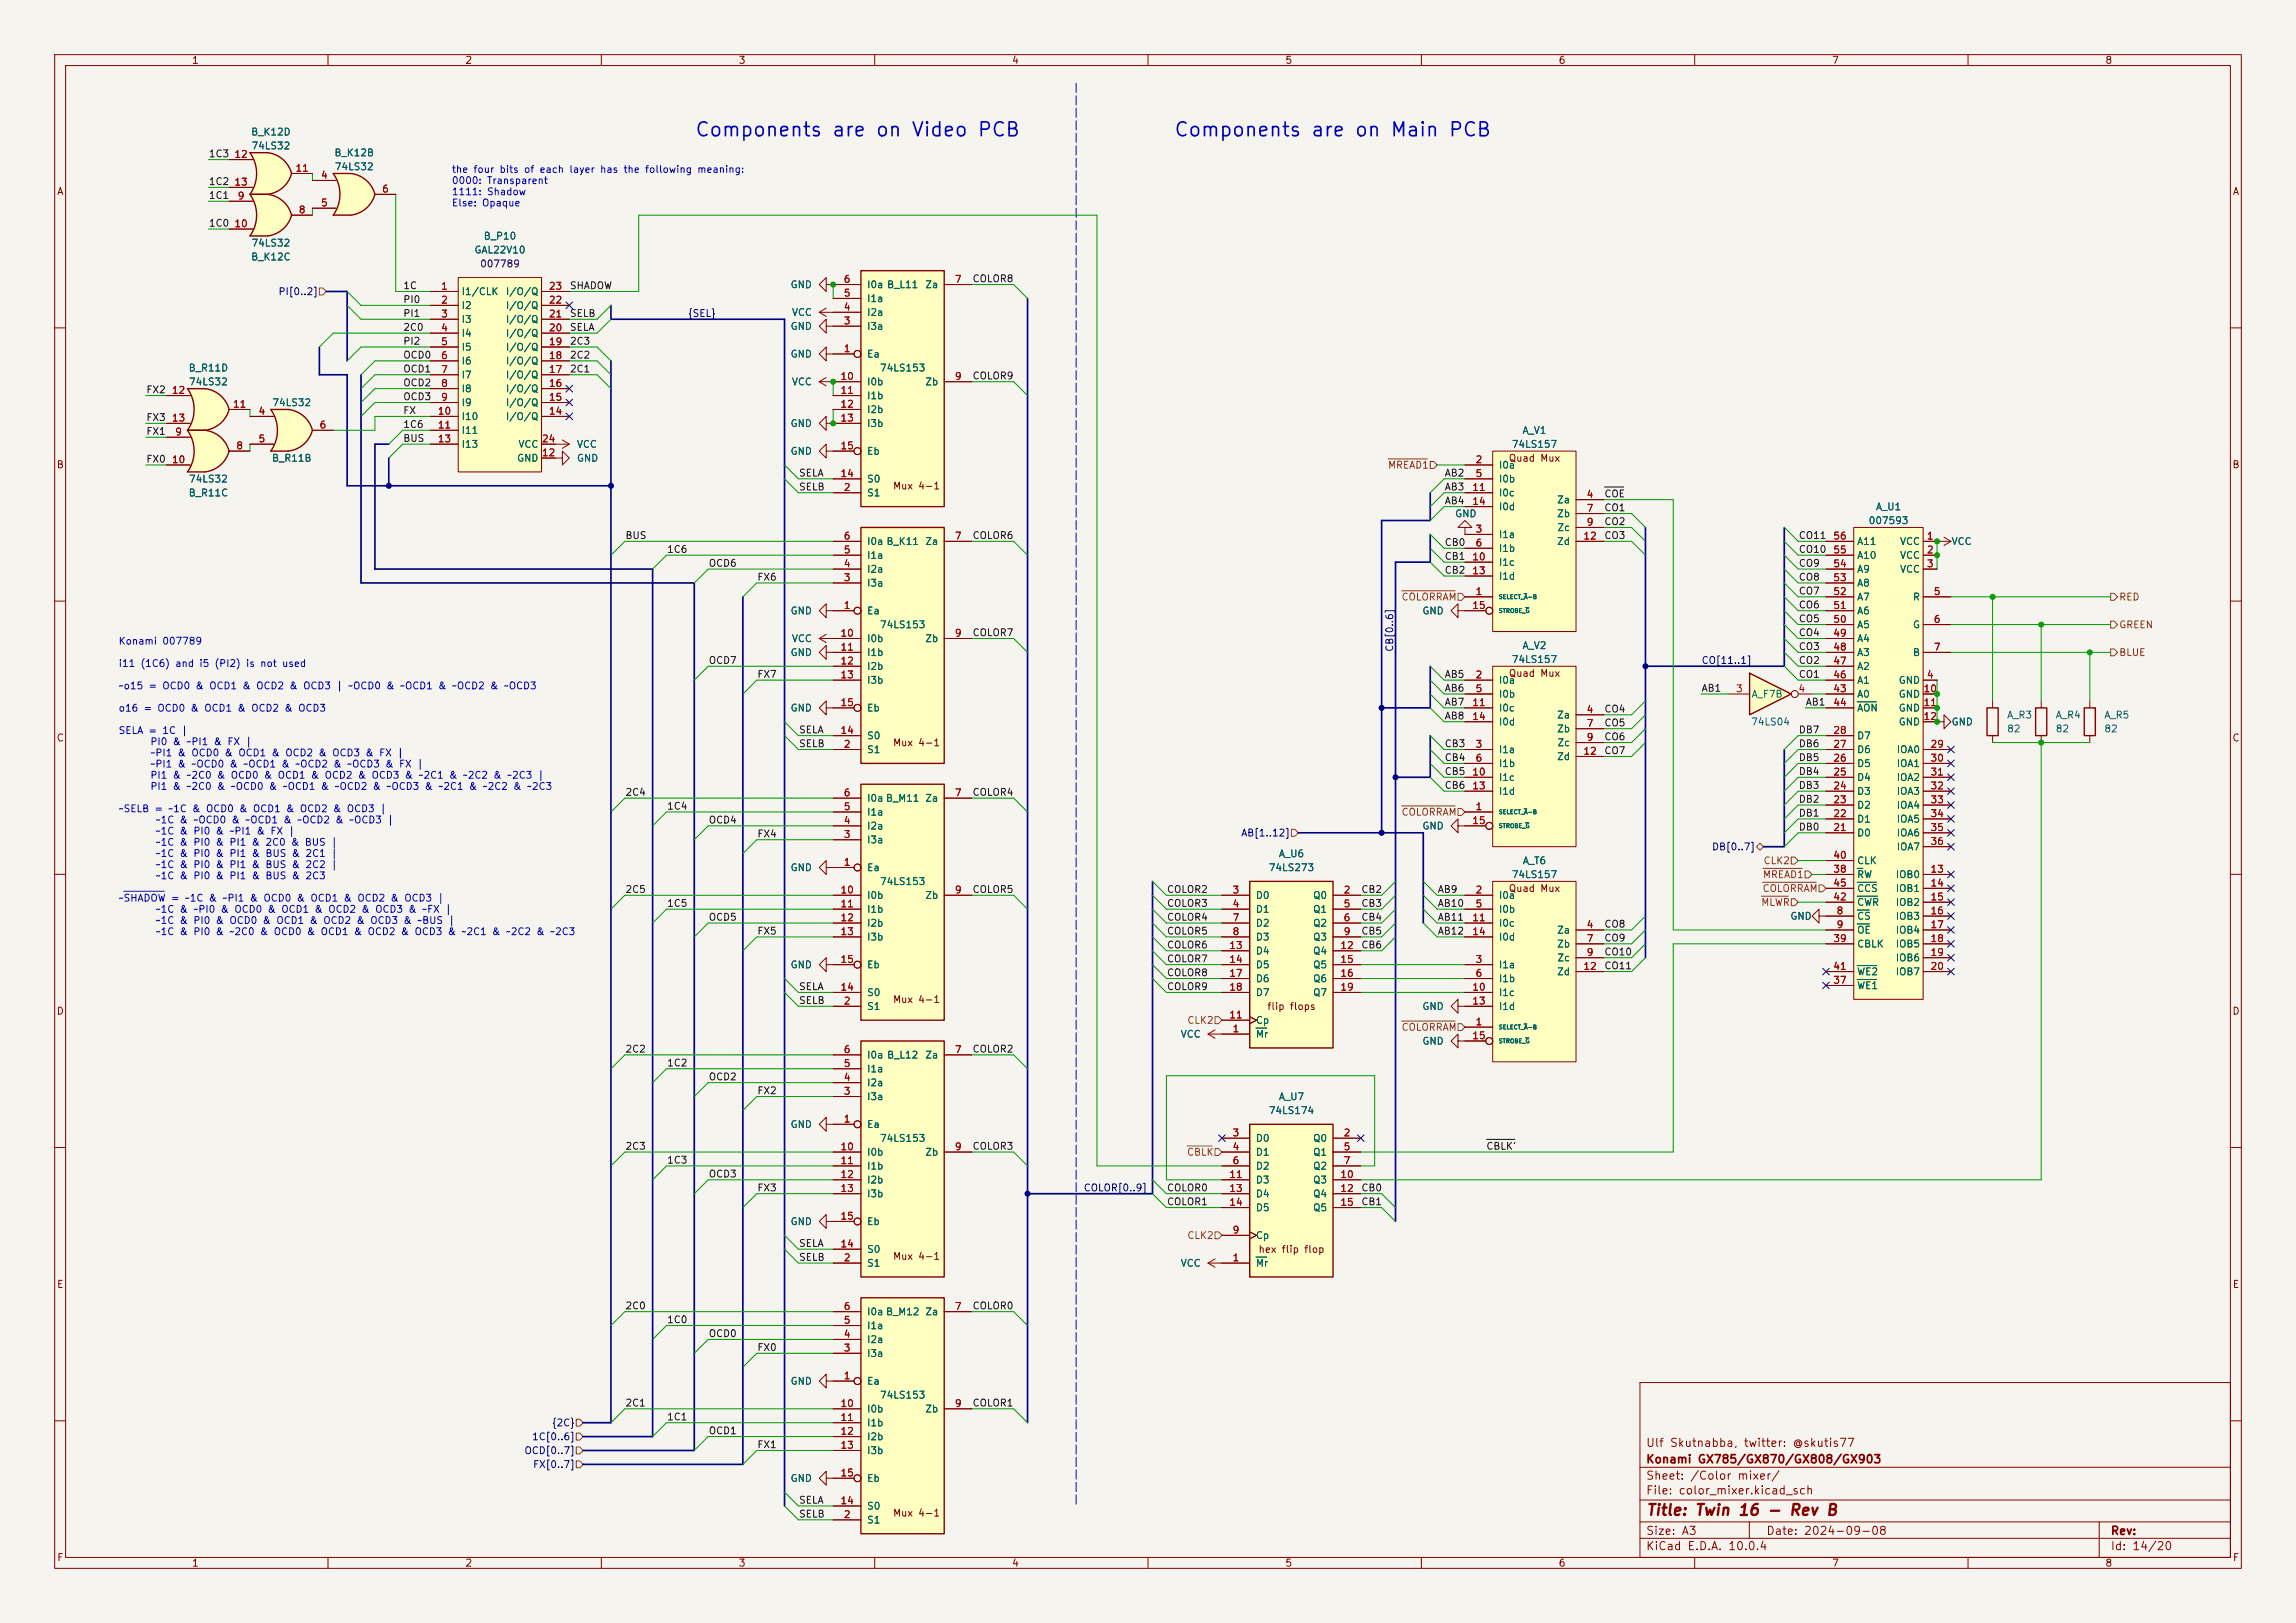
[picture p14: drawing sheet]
<svg xmlns="http://www.w3.org/2000/svg" width="420mm" height="297mm" viewBox="0 0 420 297" stroke-linecap="round" stroke-linejoin="round" font-family="sans-serif">
<defs><g id="words">
<g font-size="2.5" fill="#0000c2">
<text x="127" y="25.6">Components are on Video PCB</text>
<text x="214.6" y="25.6">Components are on Main PCB</text>
</g>
<text font-size="2" fill="#840000" x="301" y="277.8">Title: Twin 16 - Rev B</text>
<g font-size="1.5" fill="#840000">
<text x="301" y="268.1">Konami GX785/GX870/GX808/GX903</text>
<text x="301" y="265.1">Ulf Skutnabba, twitter: @skutis77</text>
<text x="301" y="273.8">File: color_mixer.kicad_sch</text>
<text x="301" y="271.1">Sheet: /Color mixer/</text>
<text x="301" y="281.2">Size: A3</text>
<text x="323" y="281.2">Date: 2024-09-08</text>
<text x="386" y="281.2">Rev:</text>
<text x="301" y="284">KiCad E.D.A. 10.0.4</text>
<text x="386" y="284">Id: 14/20</text>
</g>
<g font-size="1.3" fill="#840000">
<text x="35" y="12">1</text>
<text x="85" y="12">2</text>
<text x="135" y="12">3</text>
<text x="185" y="12">4</text>
<text x="235" y="12">5</text>
<text x="285" y="12">6</text>
<text x="335" y="12">7</text>
<text x="385" y="12">8</text>
<text x="10.3" y="36">A</text>
<text x="408.3" y="36">A</text>
<text x="10.3" y="86">B</text>
<text x="163.2" y="89.9">Mux 4-1</text>
<text x="275.9" y="84.8">Quad Mux</text>
<text x="408.2" y="86">B</text>
<text x="275.9" y="124.2">Quad Mux</text>
<text x="10.3" y="136">C</text>
<text x="163.2" y="136.9">Mux 4-1</text>
<text x="408.2" y="136">C</text>
<text x="275.9" y="163.5">Quad Mux</text>
<text x="10.3" y="186">D</text>
<text x="163.2" y="183.9">Mux 4-1</text>
<text x="231.7" y="185.1">flip flops</text>
<text x="408.2" y="186">D</text>
<text x="163.2" y="230.8">Mux 4-1</text>
<text x="230.1" y="229.6">hex flip flop</text>
<text x="10.3" y="236">E</text>
<text x="408.3" y="236">E</text>
<text x="163.2" y="277.8">Mux 4-1</text>
<text x="10.3" y="286">F</text>
<text x="35" y="287">1</text>
<text x="85" y="287">2</text>
<text x="135" y="287">3</text>
<text x="185" y="287">4</text>
<text x="235" y="287">5</text>
<text x="285" y="287">6</text>
<text x="335" y="287">7</text>
<text x="385" y="287">8</text>
<text x="408.3" y="286">F</text>
</g>
<g font-size="1.3" fill="#0f0f0f">
<text x="38.1" y="29.1">1C3</text>
<text x="38.1" y="34.2">1C2</text>
<text x="38.1" y="41.8">1C0</text>
<text x="38.1" y="36.7">1C1</text>
<text x="73.7" y="53.2">1C</text>
<text x="104.1" y="53.2">SHADOW</text>
<text x="177.8" y="51.9">COLOR8</text>
<text x="73.7" y="58.3">PI1</text>
<text x="73.7" y="55.8">PI0</text>
<text x="104.1" y="58.3">SELB</text>
<text x="73.7" y="60.8">2C0</text>
<text x="73.7" y="63.4">PI2</text>
<text x="73.7" y="65.9">OCD0</text>
<text x="104.1" y="65.9">2C2</text>
<text x="104.1" y="60.8">SELA</text>
<text x="104.1" y="63.4">2C3</text>
<text x="73.7" y="68.5">OCD1</text>
<text x="73.7" y="71">OCD2</text>
<text x="104.1" y="68.5">2C1</text>
<text x="177.8" y="69.7">COLOR9</text>
<text x="26.7" y="77.3">FX3</text>
<text x="26.7" y="72.3">FX2</text>
<text x="73.7" y="73.5">OCD3</text>
<text x="73.7" y="76.1">FX</text>
<text x="26.7" y="79.9">FX1</text>
<text x="73.7" y="78.6">1C6</text>
<text x="73.7" y="81.2">BUS</text>
<text x="26.7" y="85">FX0</text>
<text x="146" y="87.5">SELA</text>
<text x="264.2" y="87.5">AB2</text>
<text x="146" y="90">SELB</text>
<text x="264.2" y="92.6">AB4</text>
<text x="264.2" y="90">AB3</text>
<text x="293.4" y="91.3">COE</text>
<text x="293.4" y="93.9">CO1</text>
<text x="114.3" y="98.9">BUS</text>
<text x="121.9" y="101.5">1C6</text>
<text x="177.8" y="98.9">COLOR6</text>
<text x="264.2" y="100.2">CB0</text>
<text x="293.4" y="98.9">CO3</text>
<text x="293.4" y="96.4">CO2</text>
<text x="328.9" y="101.5">CO10</text>
<text x="328.9" y="98.9">CO11</text>
<text x="129.5" y="104">OCD6</text>
<text x="138.4" y="106.6">FX6</text>
<text x="264.2" y="102.7">CB1</text>
<text x="264.2" y="105.3">CB2</text>
<text x="328.9" y="106.6">CO8</text>
<text x="328.9" y="104">CO9</text>
<text x="328.9" y="109.1">CO7</text>
<text x="328.9" y="111.6">CO6</text>
<text x="177.8" y="116.7">COLOR7</text>
<text x="328.9" y="119.3">CO3</text>
<text x="328.9" y="114.2">CO5</text>
<text x="328.9" y="116.7">CO4</text>
<text x="129.5" y="121.8">OCD7</text>
<text x="138.4" y="124.3">FX7</text>
<text x="264.2" y="124.3">AB5</text>
<text x="328.9" y="124.3">CO1</text>
<text x="328.9" y="121.8">CO2</text>
<text x="264.2" y="129.4">AB7</text>
<text x="264.2" y="132">AB8</text>
<text x="264.2" y="126.9">AB6</text>
<text x="293.4" y="130.7">CO4</text>
<text x="311.1" y="126.9">AB1</text>
<text x="330.2" y="129.4">AB1</text>
<text x="146" y="134.5">SELA</text>
<text x="146" y="137">SELB</text>
<text x="264.2" y="137">CB3</text>
<text x="293.4" y="133.2">CO5</text>
<text x="293.4" y="135.8">CO6</text>
<text x="328.9" y="134.5">DB7</text>
<text x="328.9" y="137">DB6</text>
<text x="264.2" y="142.1">CB5</text>
<text x="264.2" y="139.6">CB4</text>
<text x="293.4" y="138.3">CO7</text>
<text x="328.9" y="139.6">DB5</text>
<text x="328.9" y="142.1">DB4</text>
<text x="114.3" y="145.9">2C4</text>
<text x="121.9" y="148.5">1C4</text>
<text x="177.8" y="145.9">COLOR4</text>
<text x="264.2" y="144.7">CB6</text>
<text x="328.9" y="149.7">DB1</text>
<text x="328.9" y="147.2">DB2</text>
<text x="328.9" y="144.7">DB3</text>
<text x="129.5" y="151">OCD4</text>
<text x="138.4" y="153.5">FX4</text>
<text x="328.9" y="152.3">DB0</text>
<text x="114.3" y="163.7">2C5</text>
<text x="121.9" y="166.2">1C5</text>
<text x="177.8" y="163.7">COLOR5</text>
<text x="213.4" y="166.2">COLOR3</text>
<text x="213.4" y="163.7">COLOR2</text>
<text x="248.9" y="163.7">CB2</text>
<text x="248.9" y="166.2">CB3</text>
<text x="262.9" y="166.2">AB10</text>
<text x="262.9" y="163.7">AB9</text>
<text x="129.5" y="168.8">OCD5</text>
<text x="138.4" y="171.3">FX5</text>
<text x="213.4" y="171.3">COLOR5</text>
<text x="213.4" y="168.8">COLOR4</text>
<text x="213.4" y="173.9">COLOR6</text>
<text x="248.9" y="168.8">CB4</text>
<text x="248.9" y="171.3">CB5</text>
<text x="248.9" y="173.9">CB6</text>
<text x="262.9" y="171.3">AB12</text>
<text x="262.9" y="168.8">AB11</text>
<text x="293.4" y="170.1">CO8</text>
<text x="293.4" y="172.6">CO9</text>
<text x="213.4" y="178.9">COLOR8</text>
<text x="213.4" y="176.4">COLOR7</text>
<text x="293.4" y="175.1">CO10</text>
<text x="293.4" y="177.7">CO11</text>
<text x="146" y="184">SELB</text>
<text x="146" y="181.5">SELA</text>
<text x="213.4" y="181.5">COLOR9</text>
<text x="114.3" y="192.9">2C2</text>
<text x="121.9" y="195.5">1C2</text>
<text x="129.5" y="198">OCD2</text>
<text x="177.8" y="192.9">COLOR2</text>
<text x="138.4" y="200.5">FX2</text>
<text x="114.3" y="210.7">2C3</text>
<text x="121.9" y="213.2">1C3</text>
<text x="129.5" y="215.8">OCD3</text>
<text x="177.8" y="210.7">COLOR3</text>
<text x="271.8" y="210.7">CBLK'</text>
<text x="138.4" y="218.3">FX3</text>
<text x="213.4" y="218.3">COLOR0</text>
<text x="213.4" y="220.9">COLOR1</text>
<text x="248.9" y="220.9">CB1</text>
<text x="248.9" y="218.3">CB0</text>
<text x="146" y="228.5">SELA</text>
<text x="146" y="231">SELB</text>
<text x="114.3" y="239.9">2C0</text>
<text x="177.8" y="239.9">COLOR0</text>
<text x="121.9" y="242.4">1C0</text>
<text x="129.5" y="245">OCD0</text>
<text x="138.4" y="247.5">FX0</text>
<text x="114.3" y="257.7">2C1</text>
<text x="177.8" y="257.7">COLOR1</text>
<text x="121.9" y="260.2">1C1</text>
<text x="129.5" y="262.8">OCD1</text>
<text x="138.4" y="265.3">FX1</text>
<text x="146" y="275.5">SELA</text>
<text x="146" y="278">SELB</text>
</g>
<g font-size="1.3" fill="#a90000">
<text x="42.8" y="29.2">12</text>
<text x="42.8" y="34.3">13</text>
<text x="53.9" y="31.7">11</text>
<text x="58.6" y="33">4</text>
<text x="69.8" y="35.5">6</text>
<text x="42.8" y="41.9">10</text>
<text x="43.4" y="36.8">9</text>
<text x="54.5" y="39.3">8</text>
<text x="58.6" y="38.1">5</text>
<text x="80.6" y="53.3">1</text>
<text x="100.3" y="53.3">23</text>
<text x="154.2" y="52">6</text>
<text x="174.6" y="52">7</text>
<text x="80.6" y="55.9">2</text>
<text x="80.6" y="58.4">3</text>
<text x="100.3" y="58.4">21</text>
<text x="100.3" y="55.9">22</text>
<text x="154.2" y="59.7">3</text>
<text x="154.2" y="57.1">4</text>
<text x="154.2" y="54.6">5</text>
<text x="80.6" y="60.9">4</text>
<text x="80.6" y="63.5">5</text>
<text x="100.3" y="63.5">19</text>
<text x="100.3" y="60.9">20</text>
<text x="154.2" y="64.7">1</text>
<text x="80.6" y="66">6</text>
<text x="80.6" y="68.6">7</text>
<text x="80.6" y="71.1">8</text>
<text x="100.3" y="71.1">16</text>
<text x="100.3" y="68.6">17</text>
<text x="100.3" y="66">18</text>
<text x="153.6" y="69.8">10</text>
<text x="174.6" y="69.8">9</text>
<text x="31.3" y="72.4">12</text>
<text x="31.3" y="77.4">13</text>
<text x="42.5" y="74.9">11</text>
<text x="47.2" y="76.2">4</text>
<text x="80" y="76.2">10</text>
<text x="80.6" y="73.6">9</text>
<text x="100.3" y="76.2">14</text>
<text x="100.3" y="73.6">15</text>
<text x="153.6" y="72.4">11</text>
<text x="153.6" y="74.9">12</text>
<text x="153.6" y="77.4">13</text>
<text x="31.9" y="80">9</text>
<text x="43.1" y="82.5">8</text>
<text x="47.2" y="81.3">5</text>
<text x="58.3" y="78.7">6</text>
<text x="80" y="78.7">11</text>
<text x="80" y="81.3">13</text>
<text x="99" y="83.8">12</text>
<text x="99" y="81.3">24</text>
<text x="153.6" y="82.5">15</text>
<text x="31.3" y="85.1">10</text>
<text x="153.6" y="87.6">14</text>
<text x="269.8" y="85.1">2</text>
<text x="269.8" y="87.6">5</text>
<text x="154.2" y="90.1">2</text>
<text x="269.2" y="90.1">11</text>
<text x="269.2" y="92.7">14</text>
<text x="290.1" y="91.4">4</text>
<text x="290.1" y="94">7</text>
<text x="154.2" y="101.6">5</text>
<text x="154.2" y="99">6</text>
<text x="174.6" y="99">7</text>
<text x="269.8" y="97.8">3</text>
<text x="269.8" y="100.3">6</text>
<text x="289.5" y="99">12</text>
<text x="290.1" y="96.5">9</text>
<text x="335.2" y="101.6">55</text>
<text x="335.2" y="99">56</text>
<text x="352.4" y="99">1</text>
<text x="352.4" y="101.6">2</text>
<text x="154.2" y="106.7">3</text>
<text x="154.2" y="104.1">4</text>
<text x="269.2" y="102.8">10</text>
<text x="269.2" y="105.4">13</text>
<text x="335.2" y="106.7">53</text>
<text x="335.2" y="104.1">54</text>
<text x="352.4" y="104.1">3</text>
<text x="154.2" y="111.7">1</text>
<text x="269.2" y="111.7">15</text>
<text x="269.8" y="109.2">1</text>
<text x="335.2" y="111.7">51</text>
<text x="335.2" y="109.2">52</text>
<text x="353.6" y="109.2">5</text>
<text x="153.6" y="116.8">10</text>
<text x="153.6" y="119.4">11</text>
<text x="174.6" y="116.8">9</text>
<text x="335.2" y="119.4">48</text>
<text x="335.2" y="116.8">49</text>
<text x="335.2" y="114.3">50</text>
<text x="353.6" y="114.3">6</text>
<text x="353.6" y="119.4">7</text>
<text x="153.6" y="121.9">12</text>
<text x="153.6" y="124.4">13</text>
<text x="269.8" y="124.4">2</text>
<text x="335.2" y="124.4">46</text>
<text x="335.2" y="121.9">47</text>
<text x="352.4" y="124.4">4</text>
<text x="153.6" y="129.5">15</text>
<text x="269.2" y="129.5">11</text>
<text x="269.8" y="127">5</text>
<text x="290.1" y="130.8">4</text>
<text x="317.4" y="127">3</text>
<text x="328.9" y="127">4</text>
<text x="335.2" y="127">43</text>
<text x="335.2" y="129.5">44</text>
<text x="351.7" y="127">10</text>
<text x="351.7" y="129.5">11</text>
<text x="153.6" y="134.6">14</text>
<text x="154.2" y="137.1">2</text>
<text x="269.2" y="132.1">14</text>
<text x="269.8" y="137.1">3</text>
<text x="290.1" y="133.3">7</text>
<text x="290.1" y="135.9">9</text>
<text x="335.2" y="137.1">27</text>
<text x="335.2" y="134.6">28</text>
<text x="351.7" y="132.1">12</text>
<text x="353" y="137.1">29</text>
<text x="269.2" y="142.2">10</text>
<text x="269.8" y="139.7">6</text>
<text x="289.5" y="138.4">12</text>
<text x="335.2" y="142.2">25</text>
<text x="335.2" y="139.7">26</text>
<text x="353" y="139.7">30</text>
<text x="353" y="142.2">31</text>
<text x="154.2" y="148.6">5</text>
<text x="154.2" y="146">6</text>
<text x="174.6" y="146">7</text>
<text x="269.2" y="144.8">13</text>
<text x="269.8" y="148.6">1</text>
<text x="335.2" y="149.8">22</text>
<text x="335.2" y="147.3">23</text>
<text x="335.2" y="144.8">24</text>
<text x="353" y="144.8">32</text>
<text x="353" y="147.3">33</text>
<text x="353" y="149.8">34</text>
<text x="154.2" y="153.6">3</text>
<text x="154.2" y="151.1">4</text>
<text x="269.2" y="151.1">15</text>
<text x="335.2" y="152.4">21</text>
<text x="353" y="152.4">35</text>
<text x="353" y="154.9">36</text>
<text x="154.2" y="158.7">1</text>
<text x="335.2" y="160">38</text>
<text x="335.2" y="157.5">40</text>
<text x="353" y="160">13</text>
<text x="153.6" y="163.8">10</text>
<text x="153.6" y="166.3">11</text>
<text x="174.6" y="163.8">9</text>
<text x="225.4" y="163.8">3</text>
<text x="225.4" y="166.3">4</text>
<text x="245.7" y="163.8">2</text>
<text x="245.7" y="166.3">5</text>
<text x="269.8" y="163.8">2</text>
<text x="269.8" y="166.3">5</text>
<text x="335.2" y="165.1">42</text>
<text x="335.2" y="162.5">45</text>
<text x="335.8" y="167.6">8</text>
<text x="353" y="162.5">14</text>
<text x="353" y="165.1">15</text>
<text x="353" y="167.6">16</text>
<text x="153.6" y="168.9">12</text>
<text x="153.6" y="171.4">13</text>
<text x="224.7" y="174">13</text>
<text x="225.4" y="168.9">7</text>
<text x="225.4" y="171.4">8</text>
<text x="245.1" y="174">12</text>
<text x="245.7" y="168.9">6</text>
<text x="245.7" y="171.4">9</text>
<text x="269.2" y="168.9">11</text>
<text x="269.2" y="171.4">14</text>
<text x="290.1" y="170.2">4</text>
<text x="290.1" y="172.7">7</text>
<text x="335.2" y="172.7">39</text>
<text x="335.8" y="170.2">9</text>
<text x="353" y="170.2">17</text>
<text x="353" y="172.7">18</text>
<text x="153.6" y="176.5">15</text>
<text x="224.7" y="176.5">14</text>
<text x="224.7" y="179">17</text>
<text x="245.1" y="176.5">15</text>
<text x="245.1" y="179">16</text>
<text x="269.8" y="176.5">3</text>
<text x="269.8" y="179">6</text>
<text x="289.5" y="177.8">12</text>
<text x="290.1" y="175.2">9</text>
<text x="335.2" y="177.8">41</text>
<text x="353" y="175.2">19</text>
<text x="353" y="177.8">20</text>
<text x="153.6" y="181.6">14</text>
<text x="154.2" y="184.1">2</text>
<text x="224.7" y="181.6">18</text>
<text x="245.1" y="181.6">19</text>
<text x="269.2" y="181.6">10</text>
<text x="269.2" y="184.1">13</text>
<text x="335.2" y="180.3">37</text>
<text x="224.7" y="186.7">11</text>
<text x="225.4" y="189.2">1</text>
<text x="269.2" y="190.5">15</text>
<text x="269.8" y="187.9">1</text>
<text x="154.2" y="195.6">5</text>
<text x="154.2" y="193">6</text>
<text x="174.6" y="193">7</text>
<text x="154.2" y="200.6">3</text>
<text x="154.2" y="198.1">4</text>
<text x="154.2" y="205.7">1</text>
<text x="225.4" y="208.3">3</text>
<text x="245.7" y="208.3">2</text>
<text x="153.6" y="210.8">10</text>
<text x="153.6" y="213.3">11</text>
<text x="153.6" y="215.9">12</text>
<text x="174.6" y="210.8">9</text>
<text x="224.7" y="215.9">11</text>
<text x="225.4" y="210.8">4</text>
<text x="225.4" y="213.3">6</text>
<text x="245.1" y="215.9">10</text>
<text x="245.7" y="210.8">5</text>
<text x="245.7" y="213.3">7</text>
<text x="153.6" y="218.4">13</text>
<text x="224.7" y="218.4">13</text>
<text x="224.7" y="221">14</text>
<text x="245.1" y="218.4">12</text>
<text x="245.1" y="221">15</text>
<text x="153.6" y="223.5">15</text>
<text x="225.4" y="226">9</text>
<text x="153.6" y="228.6">14</text>
<text x="154.2" y="231.1">2</text>
<text x="225.4" y="231.1">1</text>
<text x="154.2" y="245.1">4</text>
<text x="154.2" y="242.5">5</text>
<text x="154.2" y="240">6</text>
<text x="174.6" y="240">7</text>
<text x="154.2" y="247.6">3</text>
<text x="153.6" y="257.8">10</text>
<text x="154.2" y="252.7">1</text>
<text x="174.6" y="257.8">9</text>
<text x="153.6" y="260.3">11</text>
<text x="153.6" y="262.9">12</text>
<text x="153.6" y="265.4">13</text>
<text x="153.6" y="275.6">14</text>
<text x="153.6" y="270.5">15</text>
<text x="154.2" y="278.1">2</text>
</g>
<g font-size="1.3" fill="#006464">
<text x="45.8" y="25.1">B_K12D</text>
<text x="45.9" y="27.6">74LS32</text>
<text x="61.1" y="28.9">B_K12B</text>
<text x="61.1" y="31.5">74LS32</text>
<text x="45.8" y="48">B_K12C</text>
<text x="45.9" y="45.4">74LS32</text>
<text x="86.7" y="46.7">GAL22V10</text>
<text x="88.4" y="44.2">B_P10</text>
<text x="144.5" y="53">GND</text>
<text x="158.5" y="53">I0a B_L11</text>
<text x="169.1" y="53">Za</text>
<text x="84.3" y="54.3">I1/CLK</text>
<text x="84.3" y="56.9">I2</text>
<text x="84.3" y="59.4">I3</text>
<text x="92.4" y="59.4">I/O/Q</text>
<text x="92.4" y="56.9">I/O/Q</text>
<text x="92.4" y="54.3">I/O/Q</text>
<text x="144.7" y="58.1">VCC</text>
<text x="158.5" y="58.1">I2a</text>
<text x="158.5" y="55.6">I1a</text>
<text x="84.3" y="61.9">I4</text>
<text x="84.3" y="64.5">I5</text>
<text x="92.4" y="64.5">I/O/Q</text>
<text x="92.4" y="61.9">I/O/Q</text>
<text x="144.5" y="65.7">GND</text>
<text x="144.5" y="60.7">GND</text>
<text x="158.5" y="65.7">Ea</text>
<text x="158.5" y="60.7">I3a</text>
<text x="34.4" y="68.3">B_R11D</text>
<text x="34.5" y="70.8">74LS32</text>
<text x="84.3" y="67">I6</text>
<text x="84.3" y="69.6">I7</text>
<text x="92.4" y="69.6">I/O/Q</text>
<text x="92.4" y="67">I/O/Q</text>
<text x="144.7" y="70.8">VCC</text>
<text x="158.5" y="70.8">I0b</text>
<text x="160.9" y="68.3">74LS153</text>
<text x="169.1" y="70.8">Zb</text>
<text x="49.7" y="74.6">74LS32</text>
<text x="84.3" y="72.1">I8</text>
<text x="84.3" y="74.6">I9</text>
<text x="84.3" y="77.2">I10</text>
<text x="92.4" y="77.2">I/O/Q</text>
<text x="92.4" y="74.6">I/O/Q</text>
<text x="92.4" y="72.1">I/O/Q</text>
<text x="158.5" y="73.4">I1b</text>
<text x="158.5" y="75.9">I2b</text>
<text x="84.3" y="79.7">I11</text>
<text x="84.3" y="82.3">I13</text>
<text x="94.7" y="82.3">VCC</text>
<text x="105.4" y="82.3">VCC</text>
<text x="144.5" y="83.5">GND</text>
<text x="144.5" y="78.4">GND</text>
<text x="158.5" y="78.4">I3b</text>
<text x="158.5" y="83.5">Eb</text>
<text x="276.4" y="82.3">74LS157</text>
<text x="278.4" y="79.7">A_V1</text>
<text x="34.5" y="88.6">74LS32</text>
<text x="49.6" y="84.8">B_R11B</text>
<text x="94.5" y="84.8">GND</text>
<text x="105.4" y="84.8">GND</text>
<text x="158.5" y="88.6">S0</text>
<text x="274.1" y="86.1">I0a</text>
<text x="274.1" y="88.6">I0b</text>
<text x="34.4" y="91.1">B_R11C</text>
<text x="158.5" y="91.1">S1</text>
<text x="266.1" y="95">GND</text>
<text x="274.1" y="91.1">I0c</text>
<text x="274.1" y="93.7">I0d</text>
<text x="284.7" y="92.4">Za</text>
<text x="284.7" y="95">Zb</text>
<text x="343" y="93.7">A_U1</text>
<text x="158.5" y="100">I0a B_K11</text>
<text x="169.1" y="100">Za</text>
<text x="274.1" y="98.8">I1a</text>
<text x="274.1" y="101.3">I1b</text>
<text x="284.7" y="100">Zd</text>
<text x="284.8" y="97.5">Zc</text>
<text x="339.6" y="100">A11</text>
<text x="341.7" y="96.2">007593</text>
<text x="347.5" y="100">VCC</text>
<text x="356.9" y="100">VCC</text>
<text x="158.5" y="107.7">I3a</text>
<text x="158.5" y="105.1">I2a</text>
<text x="158.5" y="102.6">I1a</text>
<text x="274.1" y="103.8">I1c</text>
<text x="274.1" y="106.4">I1d</text>
<text x="339.6" y="107.7">A8</text>
<text x="339.6" y="105.1">A9</text>
<text x="339.6" y="102.6">A10</text>
<text x="347.5" y="102.6">VCC</text>
<text x="347.5" y="105.1">VCC</text>
<text x="144.5" y="112.7">GND</text>
<text x="158.5" y="112.7">Ea</text>
<text x="260.1" y="112.7">GND</text>
<text x="339.6" y="112.7">A6</text>
<text x="339.6" y="110.2">A7</text>
<text x="349.8" y="110.2">R</text>
<text x="144.7" y="117.8">VCC</text>
<text x="158.5" y="117.8">I0b</text>
<text x="160.9" y="115.3">74LS153</text>
<text x="169.1" y="117.8">Zb</text>
<text x="278.4" y="119.1">A_V2</text>
<text x="339.6" y="117.8">A4</text>
<text x="339.6" y="115.3">A5</text>
<text x="349.8" y="115.3">G</text>
<text x="144.5" y="120.4">GND</text>
<text x="158.5" y="120.4">I1b</text>
<text x="158.5" y="122.9">I2b</text>
<text x="158.5" y="125.4">I3b</text>
<text x="274.1" y="125.4">I0a</text>
<text x="276.4" y="121.6">74LS157</text>
<text x="339.6" y="125.4">A1</text>
<text x="339.6" y="122.9">A2</text>
<text x="339.6" y="120.4">A3</text>
<text x="347.2" y="125.4">GND</text>
<text x="349.8" y="120.4">B</text>
<text x="144.5" y="130.5">GND</text>
<text x="158.5" y="130.5">Eb</text>
<text x="274.1" y="128">I0b</text>
<text x="274.1" y="130.5">I0c</text>
<text x="284.7" y="131.8">Za</text>
<text x="320.3" y="128">A_F7B</text>
<text x="339.6" y="128">A0</text>
<text x="339.6" y="130.5">AON</text>
<text x="347.2" y="128">GND</text>
<text x="347.2" y="130.5">GND</text>
<text x="367" y="131.8">A_R3</text>
<text x="375.9" y="131.8">A_R4</text>
<text x="384.8" y="131.8">A_R5</text>
<text x="158.5" y="135.6">S0</text>
<text x="274.1" y="133.1">I0d</text>
<text x="284.7" y="134.3">Zb</text>
<text x="284.8" y="136.9">Zc</text>
<text x="320.2" y="133.1">74LS04</text>
<text x="339.6" y="135.6">D7</text>
<text x="347.2" y="133.1">GND</text>
<text x="356.9" y="133.1">GND</text>
<text x="367" y="134.3">82</text>
<text x="375.9" y="134.3">82</text>
<text x="384.8" y="134.3">82</text>
<text x="158.5" y="138.1">S1</text>
<text x="274.1" y="138.1">I1a</text>
<text x="274.1" y="140.7">I1b</text>
<text x="274.1" y="143.2">I1c</text>
<text x="284.7" y="139.4">Zd</text>
<text x="339.6" y="143.2">D4</text>
<text x="339.6" y="140.7">D5</text>
<text x="339.6" y="138.1">D6</text>
<text x="346.8" y="138.1">IOA0</text>
<text x="346.8" y="140.7">IOA1</text>
<text x="346.8" y="143.2">IOA2</text>
<text x="158.5" y="149.6">I1a</text>
<text x="158.5" y="147">I0a B_M11 Za</text>
<text x="274.1" y="145.8">I1d</text>
<text x="339.6" y="148.3">D2</text>
<text x="339.6" y="145.8">D3</text>
<text x="346.8" y="145.8">IOA3</text>
<text x="346.8" y="148.3">IOA4</text>
<text x="158.5" y="154.6">I3a</text>
<text x="158.5" y="152.1">I2a</text>
<text x="260.1" y="152.1">GND</text>
<text x="339.6" y="153.4">D0</text>
<text x="339.6" y="150.8">D1</text>
<text x="346.8" y="150.8">IOA5</text>
<text x="346.8" y="153.4">IOA6</text>
<text x="346.8" y="155.9">IOA7</text>
<text x="144.5" y="159.7">GND</text>
<text x="158.5" y="159.7">Ea</text>
<text x="232" y="159.7">74LS273</text>
<text x="233.8" y="157.2">A_U6</text>
<text x="276.4" y="161">74LS157</text>
<text x="278.5" y="158.5">A_T6</text>
<text x="339.6" y="161">RW</text>
<text x="339.6" y="158.5">CLK</text>
<text x="346.7" y="161">IOB0</text>
<text x="158.5" y="164.8">I0b</text>
<text x="158.5" y="167.3">I1b</text>
<text x="160.9" y="162.3">74LS153</text>
<text x="169.1" y="164.8">Zb</text>
<text x="229.6" y="164.8">D0</text>
<text x="229.6" y="167.3">D1</text>
<text x="240.1" y="164.8">Q0</text>
<text x="240.1" y="167.3">Q1</text>
<text x="274.1" y="164.8">I0a</text>
<text x="274.1" y="167.3">I0b</text>
<text x="339.6" y="166.1">CWR</text>
<text x="339.6" y="163.5">CCS</text>
<text x="346.7" y="163.5">IOB1</text>
<text x="346.7" y="166.1">IOB2</text>
<text x="158.5" y="169.9">I2b</text>
<text x="158.5" y="172.4">I3b</text>
<text x="229.6" y="169.9">D2</text>
<text x="229.6" y="172.4">D3</text>
<text x="240.1" y="169.9">Q2</text>
<text x="240.1" y="172.4">Q3</text>
<text x="274.1" y="169.9">I0c</text>
<text x="274.1" y="172.4">I0d</text>
<text x="284.7" y="171.2">Za</text>
<text x="284.7" y="173.7">Zb</text>
<text x="327.4" y="168.6">GND</text>
<text x="339.6" y="168.6">CS</text>
<text x="339.6" y="171.2">OE</text>
<text x="339.6" y="173.7">CBLK</text>
<text x="346.7" y="168.6">IOB3</text>
<text x="346.7" y="171.2">IOB4</text>
<text x="346.7" y="173.7">IOB5</text>
<text x="144.5" y="177.5">GND</text>
<text x="158.5" y="177.5">Eb</text>
<text x="229.6" y="175">D4</text>
<text x="229.6" y="177.5">D5</text>
<text x="240.1" y="175">Q4</text>
<text x="240.1" y="177.5">Q5</text>
<text x="274.1" y="177.5">I1a</text>
<text x="284.7" y="178.8">Zd</text>
<text x="284.8" y="176.2">Zc</text>
<text x="339.6" y="178.8">WE2</text>
<text x="346.7" y="176.2">IOB6</text>
<text x="346.7" y="178.8">IOB7</text>
<text x="158.5" y="185.1">S1</text>
<text x="158.5" y="182.6">S0</text>
<text x="229.6" y="180">D6</text>
<text x="229.6" y="182.6">D7</text>
<text x="240.1" y="180">Q6</text>
<text x="240.1" y="182.6">Q7</text>
<text x="260.1" y="185.1">GND</text>
<text x="274.1" y="180">I1b</text>
<text x="274.1" y="182.6">I1c</text>
<text x="274.1" y="185.1">I1d</text>
<text x="339.6" y="181.3">WE1</text>
<text x="215.9" y="190.2">VCC</text>
<text x="229.6" y="190.2">Mr</text>
<text x="229.6" y="187.7">Cp</text>
<text x="260.1" y="191.5">GND</text>
<text x="158.5" y="196.6">I1a</text>
<text x="158.5" y="194">I0a B_L12</text>
<text x="169.1" y="194">Za</text>
<text x="158.5" y="201.6">I3a</text>
<text x="158.5" y="199.1">I2a</text>
<text x="233.8" y="201.6">A_U7</text>
<text x="144.5" y="206.7">GND</text>
<text x="158.5" y="206.7">Ea</text>
<text x="160.9" y="209.3">74LS153</text>
<text x="229.6" y="209.3">D0</text>
<text x="232" y="204.2">74LS174</text>
<text x="240.1" y="209.3">Q0</text>
<text x="158.5" y="211.8">I0b</text>
<text x="158.5" y="214.3">I1b</text>
<text x="169.1" y="211.8">Zb</text>
<text x="229.6" y="211.8">D1</text>
<text x="229.6" y="214.3">D2</text>
<text x="240.1" y="211.8">Q1</text>
<text x="240.1" y="214.3">Q2</text>
<text x="158.5" y="216.9">I2b</text>
<text x="158.5" y="219.4">I3b</text>
<text x="229.6" y="216.9">D3</text>
<text x="229.6" y="219.4">D4</text>
<text x="229.6" y="222">D5</text>
<text x="240.1" y="216.9">Q3</text>
<text x="240.1" y="219.4">Q4</text>
<text x="240.1" y="222">Q5</text>
<text x="144.5" y="224.5">GND</text>
<text x="158.5" y="224.5">Eb</text>
<text x="229.6" y="227">Cp</text>
<text x="158.5" y="232.1">S1</text>
<text x="158.5" y="229.6">S0</text>
<text x="215.9" y="232.1">VCC</text>
<text x="229.6" y="232.1">Mr</text>
<text x="158.5" y="243.5">I1a</text>
<text x="158.5" y="241">I0a B_M12 Za</text>
<text x="158.5" y="248.6">I3a</text>
<text x="158.5" y="246.1">I2a</text>
<text x="144.5" y="253.7">GND</text>
<text x="158.5" y="253.7">Ea</text>
<text x="160.9" y="256.2">74LS153</text>
<text x="158.5" y="258.8">I0b</text>
<text x="158.5" y="261.3">I1b</text>
<text x="158.5" y="263.9">I2b</text>
<text x="169.1" y="258.8">Zb</text>
<text x="158.5" y="266.4">I3b</text>
<text x="144.5" y="271.5">GND</text>
<text x="158.5" y="271.5">Eb</text>
<text x="158.5" y="279.1">S1</text>
<text x="158.5" y="276.6">S0</text>
</g>
<g font-size="1.3" fill="#0000c2">
<text x="82.5" y="31.9">the four bits of each layer has the following meaning:</text>
<text x="82.5" y="34">0000: Transparent</text>
<text x="82.5" y="36">1111: Shadow</text>
<text x="82.5" y="38.1">Else: Opaque</text>
<text x="21.6" y="118.3">Konami 007789</text>
<text x="21.6" y="122.4">i11 (1C6) and i5 (PI2) is not used</text>
<text x="21.6" y="126.4">~o15 = OCD0 &amp; OCD1 &amp; OCD2 &amp; OCD3 | ~OCD0 &amp; ~OCD1 &amp; ~OCD2 &amp; ~OCD3</text>
<text x="21.6" y="130.5">o16 = OCD0 &amp; OCD1 &amp; OCD2 &amp; OCD3</text>
<text x="21.6" y="134.6">SELA = 1C |</text>
<text x="27.4" y="136.7">PI0 &amp; ~PI1 &amp; FX |</text>
<text x="27.4" y="138.7">~PI1 &amp; OCD0 &amp; OCD1 &amp; OCD2 &amp; OCD3 &amp; FX |</text>
<text x="27.4" y="140.8">~PI1 &amp; ~OCD0 &amp; ~OCD1 &amp; ~OCD2 &amp; ~OCD3 &amp; FX |</text>
<text x="27.4" y="142.8">PI1 &amp; ~2C0 &amp; OCD0 &amp; OCD1 &amp; OCD2 &amp; OCD3 &amp; ~2C1 &amp; ~2C2 &amp; ~2C3 |</text>
<text x="21.6" y="148.9">~SELB = ~1C &amp; OCD0 &amp; OCD1 &amp; OCD2 &amp; OCD3 |</text>
<text x="27.4" y="144.8">PI1 &amp; ~2C0 &amp; ~OCD0 &amp; ~OCD1 &amp; ~OCD2 &amp; ~OCD3 &amp; ~2C1 &amp; ~2C2 &amp; ~2C3</text>
<text x="28.4" y="151">~1C &amp; ~OCD0 &amp; ~OCD1 &amp; ~OCD2 &amp; ~OCD3 |</text>
<text x="28.4" y="153">~1C &amp; PI0 &amp; ~PI1 &amp; FX |</text>
<text x="28.4" y="155.1">~1C &amp; PI0 &amp; PI1 &amp; 2C0 &amp; BUS |</text>
<text x="28.4" y="157.1">~1C &amp; PI0 &amp; PI1 &amp; BUS &amp; 2C1 |</text>
<text x="28.4" y="159.2">~1C &amp; PI0 &amp; PI1 &amp; BUS &amp; 2C2 |</text>
<text x="28.4" y="161.2">~1C &amp; PI0 &amp; PI1 &amp; BUS &amp; 2C3</text>
<text x="21.6" y="165.3">~SHADOW = ~1C &amp; ~PI1 &amp; OCD0 &amp; OCD1 &amp; OCD2 &amp; OCD3 |</text>
<text x="28.4" y="167.3">~1C &amp; ~PI0 &amp; OCD0 &amp; OCD1 &amp; OCD2 &amp; OCD3 &amp; ~FX |</text>
<text x="28.4" y="169.4">~1C &amp; PI0 &amp; OCD0 &amp; OCD1 &amp; OCD2 &amp; OCD3 &amp; ~BUS |</text>
<text x="28.4" y="171.4">~1C &amp; PI0 &amp; ~2C0 &amp; OCD0 &amp; OCD1 &amp; OCD2 &amp; OCD3 &amp; ~2C1 &amp; ~2C2 &amp; ~2C3</text>
</g>
<text font-size="1.3" fill="#840084" x="87.7" y="49.2">007789</text>
<g font-size="1.3" fill="#000084">
<text x="50.8" y="54.3">PI[0..2]</text>
<text x="125.7" y="58.3">{SEL}</text>
<text x="255.1" y="119.4" transform="rotate(-90 255.1 119.4)">CB[0..6]</text>
<text x="311.1" y="121.8">CO[11..1]</text>
<text x="226.9" y="153.4">AB[1..12]</text>
<text x="313.1" y="155.9">DB[0..7]</text>
<text x="198.1" y="218.3">COLOR[0..9]</text>
<text x="97.2" y="263.9">1C[0..6]</text>
<text x="100.8" y="261.3">{2C}</text>
<text x="95.8" y="266.4">OCD[0..7]</text>
<text x="97.4" y="268.9">FX[0..7]</text>
</g>
<g font-size="1.3" fill="#725600">
<text x="253.8" y="86.1">MREAD1</text>
<text x="256.3" y="110.2">COLORRAM</text>
<text x="387.5" y="110.2">RED</text>
<text x="387.5" y="115.3">GREEN</text>
<text x="387.5" y="120.4">BLUE</text>
<text x="256.3" y="149.6">COLORRAM</text>
<text x="322.4" y="161">MREAD1</text>
<text x="322.5" y="158.5">CLK2</text>
<text x="322.1" y="166.1">MLWR</text>
<text x="322.3" y="163.5">COLORRAM</text>
<text x="217.1" y="187.7">CLK2</text>
<text x="256.3" y="188.9">COLORRAM</text>
<text x="217" y="211.8">CBLK</text>
<text x="217.1" y="227">CLK2</text>
</g>
<g font-size=".8" fill="#006464">
<text x="274.1" y="109.8">SELECT_A-B</text>
<text x="274.1" y="112.3">STROBE_G</text>
<text x="274.1" y="149.2">SELECT_A-B</text>
<text x="274.1" y="151.7">STROBE_G</text>
<text x="274.1" y="188.5">SELECT_A-B</text>
<text x="274.1" y="191.1">STROBE_G</text>
</g>
</g></defs>
<path d="M0 0h420v297h-420z" fill="#f5f4ef" stroke="#f5f4ef" stroke-width=".18"/>
<g fill="none" stroke="#840000" stroke-width=".18">
<path d="M10 10h400v277h-400zM12 12h396v273h-396zM60 10v2M110 10v2M160 10v2M210 10v2M260 10v2M310 10v2M360 10v2M10 60h2M408 60h2M10 110h2"/>
<path d="M408 110h2M364.5 128.3v1.2M364.5 134.6v1.3M10 160h2M408 160h2M10 210h2M408 210h2M300 253h108v32h-108zM10 260h2M300 278.5h108M300 274.5h108M300 268.5h108"/>
<path d="M320 278.5v3M384 278.5v6.5M408 260h2M60 285v2M110 285v2M160 285v2M210 285v2M260 285v2M300 281.5h108M310 285v2M360 285v2"/>
</g>
<path d="M363.5 129.5h2v5.1h-2z" fill="none" stroke="#840000" stroke-width=".25"/>
<path d="M157.5 49.5h15.2v43.2h-15.2z" fill="#ffffc2"/>
<path d="M157.5 49.5h15.2v43.2h-15.2z" fill="none" stroke="#840000" stroke-width=".25"/>
<g fill="none" stroke="#840000" stroke-width=".18">
<path d="M152.4 59.7h5.1M152.4 57.2h5.1M152.4 54.6h5.1M152.4 52.1h5.1M172.7 52.1h5.1M152.4 64.8h3.8M152.4 69.9h5.1M152.4 72.4h5.1M152.4 74.9h5.1M152.4 77.5h5.1M172.7 69.9h5.1M152.4 90.2h5.1"/>
<path d="M152.4 87.6h5.1M152.4 82.6h3.8"/>
<circle cx="156.8" cy="64.8" r=".63"/>
<circle cx="156.8" cy="82.5" r=".63"/>
</g>
<path d="M228.6 205.7h15.2v28h-15.2z" fill="#ffffc2"/>
<path d="M228.6 205.7h15.2v28h-15.2z" fill="none" stroke="#840000" stroke-width=".25"/>
<g fill="none" stroke="#840000" stroke-width=".18">
<path d="M223.5 208.3h5.1M223.5 210.8h5.1M223.5 213.4h5.1M223.5 215.9h5.1M223.5 218.4h5.1M243.8 208.3h5.1M243.8 210.8h5.1M243.8 213.4h5.1M243.8 215.9h5.1M243.8 218.4h5.1M223.5 231.1h5.1M223.5 226.1h5.1"/>
<path d="M223.5 221h5.1M228.6 225.4l1.3 .7-1.3 .6M243.8 221h5.1"/>
</g>
<path d="M229.7 230h2" fill="none" stroke="#006464" stroke-width=".18"/>
<path d="M45.7 27.9h3.2M45.7 35.6h3.2" fill="none" stroke="#ffffc2" stroke-width=".18"/>
<g fill="#ffffc2" stroke="#ffffc2" stroke-width=".18">
<path d="M48.3 30.4l5 1.4a5.2 5.2 0 0 1-4.4 3.8z"/>
<path d="M48.9 27.9a5.1 5.1 0 0 1 4.4 3.9l-4.9 1.3z"/>
</g>
<path d="M45.7 27.9h3.2v7.7h-3.2a6.7 6.7 0 0 0 0-7.7z" fill="#ffffc2"/>
<path d="M48.9 27.9h-3.2a6.6 6.6 0 0 1 0 7.7h3.2M48.9 27.9a5.1 5.1 0 0 1 4.4 3.9 5.2 5.2 0 0 1-4.4 3.8" fill="none" stroke="#840000" stroke-width=".25"/>
<path d="M41.9 29.2h4.3M41.9 34.3h4.3M53.3 31.8h3.8M149.9 116.8l1.2 .8M149.9 116.8h2.5M151.1 119.4v-1.3l-1.2 1.3 1.2 1.3v-1.3h1.3M151.1 116.1l-1.2 .7M151.1 158.8v-1.3l-1.2 1.3 1.2 1.2v-1.2h1.3M151.1 176.5v-1.2l-1.2 1.2 1.2 1.3v-1.3h1.3" fill="none" stroke="#840000" stroke-width=".18"/>
<path d="M273 121.9h15.3v33h-15.3z" fill="#ffffc2"/>
<g fill="none" stroke="#840000" stroke-width=".18">
<path d="M151.1 111.8v-1.3l-1.2 1.3 1.2 1.2v-1.2h1.3M151.1 129.5v-1.2l-1.2 1.2 1.2 1.3v-1.3h1.3M268 124.5h5M268 137.2h5M268 127h5M268 139.7h5M268 129.5h5M268 132.1h5M273 121.9h15.3v33h-15.3zM288.3 130.8h5.1M288.3 133.4h5.1M288.3 135.9h5.1"/>
<path d="M288.3 138.4h5.1M354.3 132.1h1.3v-1.3l1.3 1.3-1.3 1.3v-1.3M268 148.6h5M268 142.2h5M268 144.8h5M268 151.1h3.8M266.7 190.5v-1.3l-1.3 1.3 1.3 1.3v-1.3h1.3"/>
<circle cx="272.4" cy="151.1" r=".63"/>
</g>
<path d="M278.8 148h.5M279 150.6h.7" fill="none" stroke="#006464" stroke-width=".18"/>
<path d="M273 161.3h15.3v33h-15.3z" fill="#ffffc2"/>
<g fill="none" stroke="#840000" stroke-width=".18">
<path d="M149.9 69.9l1.2 .7M149.9 69.9h2.5M151.1 69.1l-1.2 .8M151.1 82.6v-1.3l-1.2 1.3 1.2 1.2v-1.2h1.3M266.7 111.8v-1.3l-1.3 1.3 1.3 1.2v-1.2h1.3M373.4 128.3v1.2M373.4 134.6v1.3M382.3 128.3v1.2M382.3 134.6v1.3M266.7 151.1v-1.2l-1.3 1.2 1.3 1.3v-1.3h1.3M268 163.8h5M268 176.5h5"/>
<path d="M268 166.4h5M268 179.1h5M268 168.9h5M268 171.5h5M273 161.3h15.3v33h-15.3zM288.3 170.2h5.1M288.3 172.7h5.1M288.3 175.3h5.1M288.3 177.8h5.1M266.7 184.2v-1.3l-1.3 1.3 1.3 1.2v-1.2h6.3M268 188h5M268 181.6h5"/>
<path d="M268 190.5h3.8"/>
<circle cx="272.4" cy="190.5" r=".63"/>
</g>
<path d="M278.8 187.4h.5M279 189.9h.7" fill="none" stroke="#006464" stroke-width=".18"/>
<path d="M372.4 129.5h2v5.1h-2zM381.3 129.5h2v5.1h-2z" fill="none" stroke="#840000" stroke-width=".25"/>
<path d="M339.1 96.5h12.7v86.4h-12.7z" fill="#ffffc2"/>
<g fill="none" stroke="#840000" stroke-width=".18">
<path d="M334 99.1h5.1M339.1 96.5h12.7v86.4h-12.7zM351.8 99.1h2.5M334 101.6h5.1M334 104.1h5.1M334 109.2h5.1M334 114.3h5.1M334 119.4h5.1M334 116.8h5.1M334 111.8h5.1M334 106.7h5.1M351.8 101.6h2.5"/>
<path d="M351.8 104.1h2.5M351.8 109.2h5.1M351.8 114.3h5.1M351.8 119.4h5.1M334 124.5h5.1M334 127h5.1M334 129.5h5.1M334 139.7h5.1M334 137.2h5.1M334 134.6h5.1M334 121.9h5.1M351.8 124.5h2.5"/>
<path d="M351.8 127h2.5M351.8 129.5h2.5M351.8 132.1h2.5M351.8 139.7h5.1M351.8 137.2h5.1M334 152.4h5.1M334 149.9h5.1M334 147.3h5.1M334 144.8h5.1M334 142.2h5.1M334 157.5h5.1M351.8 152.4h5.1"/>
<path d="M351.8 149.9h5.1M351.8 147.3h5.1M351.8 144.8h5.1M351.8 142.2h5.1M351.8 154.9h5.1M334 167.6h5.1M334 170.2h5.1M334 160h5.1M334 162.6h5.1M334 165.1h5.1M334 172.7h5.1M334 177.8h5.1"/>
<path d="M351.8 167.6h5.1M351.8 170.2h5.1M351.8 160h5.1M351.8 162.6h5.1M351.8 165.1h5.1M351.8 172.7h5.1M351.8 175.3h5.1M351.8 177.8h5.1M334 180.3h5.1"/>
</g>
<path d="M339.7 128.4h3.5M339.7 158.9h1M339.7 166.5h2.3M339.7 169.1h2.3M339.7 179.2h3.6M339.7 176.7h3.6M339.7 164h3.8M339.7 161.5h3.5" fill="none" stroke="#006464" stroke-width=".18"/>
<path d="M320 123.2l7.7 3.8-7.7 3.8z" fill="#ffffc2"/>
<path d="M320 123.2l7.7 3.8-7.7 3.8z" fill="none" stroke="#840000" stroke-width=".25"/>
<g fill="none" stroke="#840000" stroke-width=".18">
<path d="M316.2 127h3.8M328.9 127h2.6"/>
<circle cx="328.3" cy="127" r=".63"/>
</g>
<path d="M157.5 190.5h15.2v43.2h-15.2z" fill="#ffffc2"/>
<path d="M157.5 190.5h15.2v43.2h-15.2z" fill="none" stroke="#840000" stroke-width=".25"/>
<g fill="none" stroke="#840000" stroke-width=".18">
<path d="M152.4 198.1h5.1M152.4 195.6h5.1M152.4 193h5.1M172.7 193h5.1M152.4 205.7h3.8M152.4 200.7h5.1M152.4 210.8h5.1M152.4 213.4h5.1M152.4 215.9h5.1M152.4 218.4h5.1M172.7 210.8h5.1M152.4 231.1h5.1"/>
<path d="M152.4 228.6h5.1M152.4 223.5h3.8"/>
<circle cx="156.8" cy="205.7" r=".63"/>
<circle cx="156.8" cy="223.5" r=".63"/>
</g>
<path d="M273 82.6h15.3v33h-15.3z" fill="#ffffc2"/>
<g fill="none" stroke="#840000" stroke-width=".18">
<path d="M151.1 77.5v-1.3l-1.2 1.3 1.2 1.2v-1.2h1.3M268 96.5h1.2l-1.2-1.2-1.3 1.2h1.3v1.3h5M268 85.1h5M268 87.6h5M268 90.2h5M268 92.7h5M273 82.6h15.3v33h-15.3zM288.3 91.4h5.1M288.3 94h5.1M288.3 96.5h5.1M288.3 99.1h5.1M268 109.2h5"/>
<path d="M268 100.3h5M268 102.9h5M268 105.4h5M268 111.8h3.8M332.7 167.6v-1.2l-1.2 1.2 1.2 1.3v-1.3h1.3M151.1 252.7v-1.2l-1.2 1.2 1.2 1.3v-1.3h1.3"/>
<circle cx="272.4" cy="111.8" r=".63"/>
</g>
<path d="M278.8 108.6h.5M279 111.2h.7" fill="none" stroke="#006464" stroke-width=".18"/>
<path d="M157.5 237.5h15.2v43.2h-15.2z" fill="#ffffc2"/>
<path d="M157.5 237.5h15.2v43.2h-15.2z" fill="none" stroke="#840000" stroke-width=".25"/>
<g fill="none" stroke="#840000" stroke-width=".18">
<path d="M152.4 252.7h3.8M152.4 247.6h5.1M152.4 245.1h5.1M152.4 242.6h5.1M152.4 240h5.1M152.4 257.8h5.1M172.7 240h5.1M172.7 257.8h5.1M151.1 270.5v-1.3l-1.2 1.3 1.2 1.3v-1.3h5.1M152.4 278.1h5.1M152.4 260.3h5.1M152.4 262.9h5.1"/>
<path d="M152.4 265.4h5.1M152.4 275.6h5.1"/>
<circle cx="156.8" cy="252.7" r=".63"/>
<circle cx="156.8" cy="270.5" r=".63"/>
</g>
<path d="M49.5 74.9h3.2M49.5 82.6h3.2" fill="none" stroke="#ffffc2" stroke-width=".18"/>
<g fill="#ffffc2" stroke="#ffffc2" stroke-width=".18">
<path d="M52.1 77.4l5 1.3a5.2 5.2 0 0 1-4.4 3.9z"/>
<path d="M52.7 74.9a5.1 5.1 0 0 1 4.5 3.8l-5 1.3z"/>
</g>
<path d="M49.5 74.9h3.2v7.7h-3.2a6.7 6.7 0 0 0 0-7.7z" fill="#ffffc2"/>
<path d="M49.5 74.9h3.2a5.1 5.1 0 0 1 4.5 3.8 5.2 5.2 0 0 1-4.5 3.9h-3.2a6.6 6.6 0 0 0 0-7.7z" fill="none" stroke="#840000" stroke-width=".25"/>
<path d="M45.7 76.2h4.3M57.1 78.7h3.9M45.7 81.3h4.3" fill="none" stroke="#840000" stroke-width=".18"/>
<path d="M34.3 71.1h3.2M34.3 78.7h3.2" fill="none" stroke="#ffffc2" stroke-width=".18"/>
<g fill="#ffffc2" stroke="#ffffc2" stroke-width=".18">
<path d="M36.9 73.6l5 1.3a5.2 5.2 0 0 1-4.4 3.8z"/>
<path d="M37.5 71.1a5.1 5.1 0 0 1 4.4 3.8l-5 1.3z"/>
</g>
<path d="M34.3 71.1h3.2v7.6h-3.2a6.7 6.7 0 0 0 0-7.6z" fill="#ffffc2"/>
<path d="M37.5 71.1h-3.2a6.6 6.6 0 0 1 0 7.6h3.2M37.5 71.1a5.1 5.1 0 0 1 4.4 3.8 5.2 5.2 0 0 1-4.4 3.8" fill="none" stroke="#840000" stroke-width=".25"/>
<path d="M30.5 72.4h4.3M30.5 77.5h4.3M41.9 74.9h3.8" fill="none" stroke="#840000" stroke-width=".18"/>
<path d="M34.3 78.7h3.2M34.3 86.4h3.2" fill="none" stroke="#ffffc2" stroke-width=".18"/>
<g fill="#ffffc2" stroke="#ffffc2" stroke-width=".18">
<path d="M36.9 81.2l5 1.4a5.2 5.2 0 0 1-4.4 3.8z"/>
<path d="M37.5 78.7a5.1 5.1 0 0 1 4.4 3.9l-5 1.3z"/>
</g>
<path d="M34.3 78.7h3.2v7.7h-3.2a6.7 6.7 0 0 0 0-7.7z" fill="#ffffc2"/>
<path d="M37.5 78.7h-3.2a6.6 6.6 0 0 1 0 7.7h3.2M37.5 78.7a5.1 5.1 0 0 1 4.4 3.9 5.2 5.2 0 0 1-4.4 3.8" fill="none" stroke="#840000" stroke-width=".25"/>
<path d="M30.5 80h4.3M30.5 85.1h4.3M41.9 82.6h3.8M101.6 83.8h1.3v-1.2l1.2 1.2-1.2 1.3v-1.3M101.6 81.3h2.5M102.9 80.5l1.2 .8M104.1 81.3l-1.2 .7M151.1 223.5v-1.3l-1.2 1.3 1.2 1.3v-1.3h1.3" fill="none" stroke="#840000" stroke-width=".18"/>
<path d="M61 31.8h3.1M61 39.4h3.1" fill="none" stroke="#ffffc2" stroke-width=".18"/>
<g fill="#ffffc2" stroke="#ffffc2" stroke-width=".18">
<path d="M63.6 34.2l5 1.4a5.2 5.2 0 0 1-4.4 3.8z"/>
<path d="M64.2 31.8a5.1 5.1 0 0 1 4.4 3.8l-5 1.3z"/>
</g>
<path d="M61 31.8h3.1v7.6h-3.1a6.7 6.7 0 0 0 0-7.6z" fill="#ffffc2"/>
<path d="M64.1 31.8h-3.1a6.6 6.6 0 0 1 0 7.6h3.1M64.2 31.8a5.1 5.1 0 0 1 4.4 3.8 5.2 5.2 0 0 1-4.4 3.8" fill="none" stroke="#840000" stroke-width=".25"/>
<path d="M57.1 33h4.4M57.1 38.1h4.4M68.6 35.6h3.8" fill="none" stroke="#840000" stroke-width=".18"/>
<path d="M83.8 50.8h15.3v35.6h-15.3z" fill="#ffffc2"/>
<g fill="none" stroke="#840000" stroke-width=".18">
<path d="M78.7 53.3h5.1M78.7 55.9h5.1M78.7 58.4h5.1M83.8 50.8h15.3v35.6h-15.3zM99.1 53.3h5M99.1 55.9h5M99.1 58.4h5M78.7 61h5.1M78.7 63.5h5.1M78.7 66h5.1M78.7 68.6h5.1M78.7 71.1h5.1"/>
<path d="M78.7 73.7h5.1M78.7 76.2h5.1M78.7 78.7h5.1M99.1 61h5M99.1 63.5h5M99.1 66h5M99.1 68.6h5M99.1 71.1h5M99.1 73.7h5M99.1 76.2h5M78.7 81.3h5.1M99.1 83.8h2.5"/>
<path d="M99.1 81.3h2.5"/>
</g>
<path d="M228.6 161.3h15.2v30.5h-15.2z" fill="#ffffc2"/>
<path d="M228.6 161.3h15.2v30.5h-15.2z" fill="none" stroke="#840000" stroke-width=".25"/>
<g fill="none" stroke="#840000" stroke-width=".18">
<path d="M223.5 163.8h5.1M223.5 166.4h5.1M223.5 168.9h5.1M223.5 171.5h5.1M223.5 174h5.1M223.5 176.5h5.1M223.5 179.1h5.1M243.8 163.8h5.1M243.8 166.4h5.1M243.8 168.9h5.1M243.8 171.5h5.1M243.8 174h5.1"/>
<path d="M243.8 176.5h5.1M243.8 179.1h5.1M223.5 189.2h5.1M223.5 186.7h5.1M223.5 181.6h5.1M228.6 186.1l1.3 .6-1.3 .6M243.8 181.6h5.1"/>
</g>
<path d="M229.7 188.1h2" fill="none" stroke="#006464" stroke-width=".18"/>
<path d="M157.5 96.5h15.2v43.2h-15.2z" fill="#ffffc2"/>
<path d="M157.5 96.5h15.2v43.2h-15.2z" fill="none" stroke="#840000" stroke-width=".25"/>
<g fill="none" stroke="#840000" stroke-width=".18">
<path d="M152.4 99.1h5.1M172.7 99.1h5.1M152.4 111.8h3.8M152.4 106.7h5.1M152.4 104.1h5.1M152.4 101.6h5.1M152.4 116.8h5.1M152.4 119.4h5.1M172.7 116.8h5.1M152.4 137.2h5.1M152.4 121.9h5.1M152.4 124.5h5.1"/>
<path d="M152.4 134.6h5.1M152.4 129.5h3.8"/>
<circle cx="156.8" cy="111.8" r=".63"/>
<circle cx="156.8" cy="129.5" r=".63"/>
</g>
<path d="M157.5 143.5h15.2v43.2h-15.2z" fill="#ffffc2"/>
<path d="M157.5 143.5h15.2v43.2h-15.2z" fill="none" stroke="#840000" stroke-width=".25"/>
<g fill="none" stroke="#840000" stroke-width=".18">
<path d="M149.9 57.2l1.2 .7M149.9 57.2h2.5M151.1 52.1v-1.3l-1.2 1.3 1.2 1.2v-1.2h1.3M151.1 59.7v-1.3l-1.2 1.3 1.2 1.3v-1.3h1.3M151.1 56.4l-1.2 .8M151.1 64.8v-1.3l-1.2 1.3 1.2 1.2v-1.2h1.3M152.4 158.8h3.8M152.4 153.7h5.1M152.4 151.1h5.1M152.4 148.6h5.1M152.4 146.1h5.1M172.7 146.1h5.1"/>
<path d="M152.4 163.8h5.1M152.4 166.4h5.1M152.4 168.9h5.1M152.4 171.5h5.1M152.4 176.5h3.8M172.7 163.8h5.1M152.4 184.2h5.1M152.4 181.6h5.1M151.1 205.7v-1.2l-1.2 1.2 1.2 1.3v-1.3h1.3"/>
<circle cx="156.8" cy="158.7" r=".63"/>
<circle cx="156.8" cy="176.5" r=".63"/>
</g>
<path d="M45.7 35.6h3.2M45.7 43.2h3.2" fill="none" stroke="#ffffc2" stroke-width=".18"/>
<g fill="#ffffc2" stroke="#ffffc2" stroke-width=".18">
<path d="M48.3 38l5 1.4a5.2 5.2 0 0 1-4.4 3.8z"/>
<path d="M48.9 35.6a5.1 5.1 0 0 1 4.4 3.8l-4.9 1.3z"/>
</g>
<path d="M45.7 35.6h3.2v7.6h-3.2a6.7 6.7 0 0 0 0-7.6z" fill="#ffffc2"/>
<path d="M48.9 35.6h-3.2a6.6 6.6 0 0 1 0 7.6h3.2M48.9 35.6a5.1 5.1 0 0 1 4.4 3.8 5.2 5.2 0 0 1-4.4 3.8" fill="none" stroke="#840000" stroke-width=".25"/>
<g fill="none" stroke="#840000" stroke-width=".18">
<path d="M41.9 36.8h4.3M41.9 29.2h4.3M41.9 34.3h4.3M53.3 39.4h3.8M53.3 31.8h3.8M57.1 33h4.4M57.1 38.1h4.4M68.6 35.6h3.8M41.9 41.9h4.3M78.7 53.3h5.1M78.7 55.9h5.1M78.7 58.4h5.1"/>
<path d="M99.1 53.3h5M99.1 55.9h5M99.1 58.4h5M152.4 59.7h5.1M152.4 57.2h5.1M152.4 54.6h5.1M152.4 52.1h5.1M172.7 52.1h5.1M30.5 72.4h4.3M30.5 77.5h4.3M41.9 74.9h3.8M45.7 76.2h4.3"/>
<path d="M57.1 78.7h3.9M78.7 76.2h5.1M78.7 78.7h5.1M78.7 61h5.1M78.7 63.5h5.1M78.7 66h5.1M78.7 68.6h5.1M78.7 71.1h5.1M78.7 73.7h5.1M99.1 76.2h5M99.1 61h5M99.1 63.5h5"/>
<path d="M99.1 66h5M99.1 68.6h5M99.1 71.1h5M99.1 73.7h5M152.4 74.9h5.1M152.4 72.4h5.1M152.4 77.5h5.1M152.4 64.8h3.8M152.4 69.9h5.1M172.7 69.9h5.1M30.5 80h4.3M30.5 85.1h4.3"/>
<path d="M41.9 82.6h3.8M45.7 81.3h4.3M78.7 81.3h5.1M99.1 81.3h2.5M99.1 83.8h2.5M152.4 99.1h5.1M152.4 82.6h3.8M152.4 90.2h5.1M152.4 87.6h5.1M172.7 99.1h5.1M268 85.1h5M268 90.2h5"/>
<path d="M268 87.6h5M268 97.8h5M268 92.7h5M288.3 99.1h5.1M288.3 91.4h5.1M288.3 94h5.1M288.3 96.5h5.1M334 99.1h5.1M351.8 99.1h5.1M355.6 98.3l1.3 .8M356.9 99.1l-1.3 .7M152.4 111.8h3.8"/>
<path d="M152.4 106.7h5.1M152.4 104.1h5.1M152.4 101.6h5.1M152.4 116.8h5.1M152.4 119.4h5.1M172.7 116.8h5.1M268 111.8h3.8M268 109.2h5M268 100.3h5M268 102.9h5M268 105.4h5M334 111.8h5.1"/>
<path d="M334 106.7h5.1M334 104.1h5.1M334 101.6h5.1M334 116.8h5.1M334 119.4h5.1M334 109.2h5.1M334 114.3h5.1M351.8 104.1h2.5M351.8 101.6h2.5M351.8 119.4h5.1M351.8 109.2h5.1M351.8 114.3h5.1"/>
<path d="M152.4 137.2h5.1M152.4 121.9h5.1M152.4 124.5h5.1M152.4 134.6h5.1M152.4 129.5h3.8M268 137.2h5M268 124.5h5M268 129.5h5M268 127h5M268 132.1h5M268 139.7h5M288.3 130.8h5.1"/>
<path d="M288.3 133.4h5.1M288.3 135.9h5.1M288.3 138.4h5.1M334 137.2h5.1M334 121.9h5.1M334 124.5h5.1M334 134.6h5.1M334 129.5h5.1M334 127h5.1M334 139.7h5.1M351.8 137.2h5.1M351.8 124.5h2.5"/>
<path d="M351.8 129.5h2.5M351.8 127h2.5M351.8 132.1h2.5M351.8 139.7h5.1M152.4 158.8h3.8M152.4 153.7h5.1M152.4 151.1h5.1M152.4 148.6h5.1M152.4 146.1h5.1M172.7 146.1h5.1M268 151.1h3.8M268 148.6h5"/>
<path d="M268 144.8h5M268 142.2h5M334 152.4h5.1M334 149.9h5.1M334 147.3h5.1M334 144.8h5.1M334 142.2h5.1M334 157.5h5.1M351.8 152.4h5.1M351.8 149.9h5.1M351.8 147.3h5.1M351.8 144.8h5.1"/>
<path d="M351.8 142.2h5.1M351.8 154.9h5.1M152.4 163.8h5.1M152.4 166.4h5.1M152.4 168.9h5.1M152.4 171.5h5.1M152.4 176.5h3.8M172.7 163.8h5.1M223.5 163.8h5.1M223.5 166.4h5.1M223.5 168.9h5.1M223.5 171.5h5.1"/>
<path d="M223.5 174h5.1M223.5 176.5h5.1M223.5 179.1h5.1M243.8 163.8h5.1M243.8 166.4h5.1M243.8 168.9h5.1M243.8 171.5h5.1M243.8 174h5.1M243.8 176.5h5.1M243.8 179.1h5.1M268 163.8h5M268 166.4h5"/>
<path d="M268 168.9h5M268 171.5h5M268 176.5h5M268 179.1h5M288.3 170.2h5.1M288.3 172.7h5.1M288.3 175.3h5.1M288.3 177.8h5.1M334 170.2h5.1M334 172.7h5.1M334 177.8h5.1M334 167.6h5.1"/>
<path d="M334 160h5.1M334 162.6h5.1M334 165.1h5.1M351.8 170.2h5.1M351.8 172.7h5.1M351.8 175.3h5.1M351.8 177.8h5.1M351.8 167.6h5.1M351.8 160h5.1M351.8 162.6h5.1M351.8 165.1h5.1M152.4 198.1h5.1"/>
<path d="M152.4 195.6h5.1M152.4 193h5.1M152.4 181.6h5.1M152.4 184.2h5.1M172.7 193h5.1M221 189.2l1.2 .8M221 189.2h7.6M222.2 188.5l-1.2 .7M223.5 186.7h5.1M223.5 181.6h5.1M228.6 186.1l1.3 .6-1.3 .6M243.8 181.6h5.1"/>
<path d="M268 181.6h5M268 184.2h5M268 188h5M268 190.5h3.8M334 180.3h5.1M152.4 205.7h3.8M152.4 200.7h5.1M152.4 210.8h5.1M152.4 213.4h5.1M152.4 215.9h5.1M152.4 218.4h5.1M172.7 210.8h5.1"/>
<path d="M223.5 210.8h5.1M223.5 213.4h5.1M223.5 215.9h5.1M223.5 218.4h5.1M223.5 208.3h5.1M243.8 210.8h5.1M243.8 213.4h5.1M243.8 215.9h5.1M243.8 218.4h5.1M243.8 208.3h5.1M152.4 231.1h5.1M152.4 228.6h5.1"/>
<path d="M152.4 223.5h3.8M221 231.1l1.2 .8M221 231.1h7.6M222.2 230.4l-1.2 .7M223.5 226.1h5.1M223.5 221h5.1M228.6 225.4l1.3 .7-1.3 .6M243.8 221h5.1M152.4 252.7h3.8M152.4 247.6h5.1M152.4 245.1h5.1M152.4 242.6h5.1"/>
<path d="M152.4 240h5.1M152.4 257.8h5.1M172.7 240h5.1M172.7 257.8h5.1M152.4 278.1h5.1M152.4 260.3h5.1M152.4 262.9h5.1M152.4 265.4h5.1M152.4 275.6h5.1M152.4 270.5h3.8"/>
<circle cx="156.8" cy="64.8" r=".63"/>
<circle cx="156.8" cy="82.5" r=".63"/>
<circle cx="156.8" cy="111.8" r=".63"/>
<circle cx="272.4" cy="111.8" r=".63"/>
<circle cx="156.8" cy="129.5" r=".63"/>
<circle cx="156.8" cy="158.7" r=".63"/>
<circle cx="272.4" cy="151.1" r=".63"/>
<circle cx="156.8" cy="176.5" r=".63"/>
<circle cx="272.4" cy="190.5" r=".63"/>
<circle cx="156.8" cy="205.7" r=".63"/>
<circle cx="156.8" cy="223.5" r=".63"/>
<circle cx="156.8" cy="252.7" r=".63"/>
<circle cx="156.8" cy="270.5" r=".63"/>
</g>
<g fill="none" stroke="#725600" stroke-width=".18">
<path d="M58.4 52.7h.7l.6 .6-.6 .7h-.7zM253.9 84h7.2M261.6 84.5h.7l.6 .6-.6 .6h-.7zM256.4 108.1h9.8M266.7 108.6h.6l.7 .6-.7 .7h-.6zM386.1 113.7h.6l.6 .6-.6 .6h-.6zM386.1 108.6h.6l.6 .6-.6 .7h-.6zM386.1 118.7h.6l.6 .7-.6 .6h-.6zM236.2 151.8h.7l.6 .6-.6 .6h-.7zM256.4 147.5h9.8M266.7 148h.6l.7 .6-.7 .6h-.6zM321.3 154.9l.6-.6 .7 .6-.7 .7z"/>
<path d="M322.5 158.9h7.2M327.7 156.8h.6l.6 .7-.6 .6h-.6zM330.2 159.4h.6l.7 .6-.7 .7h-.6zM322.2 164h4.9M322.4 161.5h9.8M327.7 164.5h.6l.6 .6-.6 .6h-.6zM332.7 161.9h.7l.6 .7-.6 .6h-.7zM222.2 186.1h.7l.6 .6-.6 .6h-.7zM256.4 186.9h9.8M266.7 187.3h.6l.7 .7-.7 .6h-.6zM217.1 209.7h4.6M222.2 210.2h.7l.6 .6-.6 .7h-.7z"/>
<path d="M222.2 225.4h.7l.6 .7-.6 .6h-.7zM105.4 259.7h.6l.7 .6-.7 .7h-.6zM105.4 264.8h.6l.7 .6-.7 .7h-.6zM105.4 267.3h.6l.7 .7-.7 .6h-.6zM105.4 262.3h.6l.7 .6-.7 .6h-.6z"/>
</g>
<path d="M293.5 89.1h3.5M271.9 208.5h5.2" fill="none" stroke="#0f0f0f" stroke-width=".18"/>
<path d="M196.8 15.2v260.4" fill="none" stroke="#0000c2" stroke-width=".18" stroke-dasharray="1.7 .6"/>
<g fill="none" stroke="#000084" stroke-width=".3">
<path d="M59.7 53.3h3.8v12.7M111.8 55.9v2.5h31.7v217.2M188 54.6v205.7M58.4 63.5v5.1h5.1v20.3h48.3M66 68.6v38.1h61v158.7h-20.3M111.8 66v194.3h-5.1M71.1 81.3h-2.5v22.8h50.8v158.8h-12.7M71.1 83.8v5.1M261.6 90.2v5.1h-8.9v57.1M261.6 97.8v5.1h-6.3v120.6M301 96.5v78.8M326.4 96.5v25.4h-25.4"/>
<path d="M135.9 109.2v158.8h-29.2M261.6 121.9v7.6h-8.9M261.6 134.6v7.6h-6.3M326.4 137.2v17.7h-3.8M237.5 152.4h22.8v16.5M210.8 161.3v57.1h-22.8"/>
</g>
<g fill="none" stroke="#009600" stroke-width=".18">
<path d="M38.1 34.3h3.8M38.1 29.2h3.8M38.1 36.8h3.8M57.1 31.8v1.2M57.1 38.1v1.3M72.4 35.6v17.7h6.3M38.1 41.9h3.8M63.5 55.9l2.5 2.5h12.7M63.5 53.3l2.5 2.6h12.7M104.1 53.3h12.7v-13.9h83.9v174h22.8M111.8 55.9l-2.6 2.5h-5.1M111.8 58.4l-2.6 2.6h-5.1"/>
<path d="M152.4 52.1v2.5M177.8 52.1h7.6l2.6 2.5M26.7 72.4h3.8M26.7 77.5h3.8M45.7 74.9v1.3M78.7 61h-17.7l-2.6 2.5M78.7 66h-10.1l-2.6 2.6M78.7 63.5h-12.7l-2.5 2.5M78.7 68.6h-10.1l-2.6 2.5M78.7 76.2h-10.1v2.5h-7.6M78.7 78.7h-5l-2.6 2.6M78.7 73.7h-10.1l-2.6 2.5"/>
<path d="M78.7 71.1h-10.1l-2.6 2.6M104.1 66h5.1l2.6 2.6M104.1 63.5h5.1l2.6 2.5M104.1 68.6h5.1l2.6 2.5M152.4 69.9v2.5M152.4 74.9v2.6M177.8 69.9h7.6l2.6 2.5M26.7 85.1h3.8M26.7 80h3.8M45.7 81.3v1.3M78.7 81.3h-5l-2.6 2.5M143.5 87.6l2.5 2.6h6.4"/>
<path d="M143.5 85.1l2.5 2.5h6.4M152.4 99.1h-38.1l-2.5 2.5M177.8 99.1h7.6l2.6 2.5M261.6 97.8l2.6 2.5h3.8M262.9 85.1h5.1M268 92.7h-3.8l-2.6 2.6M268 90.2h-3.8l-2.6 2.5M268 87.6h-3.8l-2.6 2.6M293.4 91.4h12.7v78.8h27.9M293.4 94h5l2.6 2.5M293.4 99.1h5l2.6 2.5M293.4 96.5h5l2.6 2.6"/>
<path d="M326.4 96.5l2.5 2.6h5.1M326.4 99.1l2.5 2.5h5.1M354.3 99.1v5M152.4 106.7h-14l-2.5 2.5M152.4 104.1h-22.9l-2.5 2.6M152.4 101.6h-30.5l-2.5 2.5M177.8 116.8h7.6l2.6 2.6M261.6 102.9l2.6 2.5h3.8M261.6 100.3l2.6 2.6h3.8M326.4 111.8l2.5 2.5h5.1M326.4 116.8l2.5 2.6h5.1M326.4 114.3l2.5 2.5h5.1"/>
<path d="M326.4 109.2l2.5 2.6h5.1M326.4 119.4l2.5 2.5h5.1M326.4 106.7l2.5 2.5h5.1M326.4 104.1l2.5 2.6h5.1M326.4 101.6l2.5 2.5h5.1M356.9 114.3h29.2M356.9 119.4h29.2M356.9 109.2h29.2M364.5 109.2v19.1M373.4 114.3v14M382.3 119.4v8.9M143.5 132.1l2.5 2.5h6.4"/>
<path d="M143.5 134.6l2.5 2.6h6.4M152.4 124.5h-14l-2.5 2.5M152.4 121.9h-22.9l-2.5 2.6M261.6 124.5l2.6 2.5h3.8M261.6 121.9l2.6 2.6h3.8M261.6 137.2l2.6 2.5h3.8M261.6 139.7l2.6 2.5h3.8M261.6 134.6l2.6 2.6h3.8M261.6 127l2.6 2.5h3.8M261.6 129.5l2.6 2.6h3.8M301 130.8l-2.6 2.6h-5M301 128.3l-2.6 2.5h-5"/>
<path d="M301 133.4l-2.6 2.5h-5M301 135.9l-2.6 2.5h-5M311.1 127h5.1M326.4 121.9l2.5 2.6h5.1M330.2 129.5h3.8M331.5 127h2.5M334 134.6h-5.1l-2.5 2.6M334 139.7h-5.1l-2.5 2.5M334 137.2h-5.1l-2.5 2.5M354.3 124.5v7.6M364.5 135.9h17.8M373.4 135.9v80h-124.5"/>
<path d="M152.4 146.1h-38.1l-2.5 2.5M152.4 148.6h-30.5l-2.5 2.5M152.4 153.7h-14l-2.5 2.5M152.4 151.1h-22.9l-2.5 2.6M177.8 146.1h7.6l2.6 2.5M261.6 142.2l2.6 2.6h3.8M328.9 157.5h5.1M334 152.4h-5.1l-2.5 2.5M334 149.9h-5.1l-2.5 2.5M334 144.8h-5.1l-2.5 2.5M334 147.3h-5.1l-2.5 2.6M334 142.2h-5.1l-2.5 2.6"/>
<path d="M143.5 179.1l2.5 2.5h6.4M152.4 171.5h-14l-2.5 2.5M152.4 163.8h-38.1l-2.5 2.6M152.4 166.4h-30.5l-2.5 2.5M152.4 168.9h-22.9l-2.5 2.6M177.8 163.8h7.6l2.6 2.6M210.8 168.9l2.6 2.6h10.1M210.8 161.3l2.6 2.5h10.1M210.8 163.8l2.6 2.6h10.1M210.8 179.1l2.6 2.5h10.1M210.8 176.5l2.6 2.6h10.1M210.8 174l2.6 2.5h10.1"/>
<path d="M210.8 171.5l2.6 2.5h10.1M210.8 166.4l2.6 2.5h10.1M248.9 179.1h19.1M248.9 176.5h19.1M255.3 168.9l-2.6 2.6h-3.8M255.3 161.3l-2.6 2.5h-3.8M255.3 163.8l-2.6 2.6h-3.8M255.3 171.5l-2.6 2.5h-3.8M255.3 166.4l-2.6 2.5h-3.8M260.3 168.9l2.6 2.6h5.1M260.3 161.3l2.6 2.5h5.1M260.3 163.8l2.6 2.6h5.1"/>
<path d="M260.3 166.4l2.6 2.5h5.1M301 170.2l-2.6 2.5h-5M301 167.6l-2.6 2.6h-5M301 172.7l-2.6 2.6h-5M301 175.3l-2.6 2.5h-5M328.9 165.1h5.1M331.5 160h2.5M334 172.7h-27.9v38.1h-57.2M143.5 181.6l2.5 2.6h6.4M152.4 193h-38.1l-2.5 2.6M152.4 198.1h-22.9l-2.5 2.6M152.4 195.6h-30.5l-2.5 2.5"/>
<path d="M177.8 193h7.6l2.6 2.6M248.9 181.6h19.1M152.4 213.4h-30.5l-2.5 2.5M152.4 210.8h-38.1l-2.5 2.6M152.4 215.9h-22.9l-2.5 2.5M152.4 218.4h-14l-2.5 2.6M152.4 200.7h-14l-2.5 2.5M177.8 210.8h7.6l2.6 2.6M210.8 215.9l2.6 2.5h10.1M210.8 218.4l2.6 2.6h10.1M248.9 213.4h2.6v-16.5h-38.1v19h10.1M248.9 218.4h3.8l2.6 2.6"/>
<path d="M143.5 226.1l2.5 2.5h6.4M143.5 228.6l2.5 2.5h6.4M248.9 221h3.8l2.6 2.5M152.4 257.8h-38.1l-2.5 2.5M152.4 240h-38.1l-2.5 2.6M152.4 247.6h-14l-2.5 2.6M152.4 245.1h-22.9l-2.5 2.5M152.4 242.6h-30.5l-2.5 2.5M177.8 257.8h7.6l2.6 2.5M177.8 240h7.6l2.6 2.6M143.5 275.6l2.5 2.5h6.4M143.5 273l2.5 2.6h6.4"/>
<path d="M152.4 265.4h-14l-2.5 2.6M152.4 262.9h-22.9l-2.5 2.5M152.4 260.3h-30.5l-2.5 2.6"/>
</g>
<g fill="none" stroke="#000084" stroke-width=".18">
<path d="M103.5 55.3l1.2 1.2M104.7 55.3l-1.2 1.2M103.5 70.5l1.2 1.2M103.5 73.1l1.2 1.2M103.5 75.6l1.2 1.2M104.7 70.5l-1.2 1.2M104.7 73.1l-1.2 1.2M104.7 75.6l-1.2 1.2M356.3 139.1l1.2 1.2M356.3 136.6l1.2 1.2M357.5 139.1l-1.2 1.2M357.5 136.6l-1.2 1.2"/>
<path d="M356.3 146.7l1.2 1.2M356.3 159.4l1.2 1.2M356.3 154.3l1.2 1.2M356.3 149.3l1.2 1.2M356.3 151.8l1.2 1.2M356.3 144.2l1.2 1.2M356.3 141.6l1.2 1.2M357.5 154.3l-1.2 1.2M357.5 146.7l-1.2 1.2M357.5 159.4l-1.2 1.2M357.5 149.3l-1.2 1.2M357.5 151.8l-1.2 1.2"/>
<path d="M357.5 144.2l-1.2 1.2M357.5 141.6l-1.2 1.2M333.4 177.2l1.2 1.2M333.4 179.7l1.2 1.2M334.6 177.2l-1.2 1.2M334.6 179.7l-1.2 1.2M356.3 164.5l1.2 1.2M356.3 177.2l1.2 1.2M356.3 162l1.2 1.2M356.3 174.7l1.2 1.2M356.3 167l1.2 1.2M356.3 169.6l1.2 1.2"/>
<path d="M356.3 172.1l1.2 1.2M357.5 164.5l-1.2 1.2M357.5 177.2l-1.2 1.2M357.5 162l-1.2 1.2M357.5 174.7l-1.2 1.2M357.5 167l-1.2 1.2M357.5 169.6l-1.2 1.2M357.5 172.1l-1.2 1.2M222.9 207.7l1.2 1.2M224.1 207.7l-1.2 1.2M248.3 207.7l1.2 1.2M249.5 207.7l-1.2 1.2"/>
</g>
<path d="M22.6 163.1h7.5" fill="none" stroke="#0000c2" stroke-width=".18"/>
<g fill="none" stroke="#006464" stroke-width=".18">
<path d="M278.8 108.6h.5M279 111.2h.7M339.7 128.4h3.5M278.8 148h.5M279 150.6h.7M339.7 158.9h1M339.7 166.5h2.3M339.7 169.1h2.3M339.7 179.2h3.6M339.7 176.7h3.6M339.7 164h3.8M339.7 161.5h3.5"/>
<path d="M229.7 188.1h2M278.8 187.4h.5M279 189.9h.7M229.7 230h2"/>
</g>
<g fill="#000084" stroke="#000084" stroke-width=".18">
<circle cx="188" cy="218.4" r=".46"/>
<circle cx="252.7" cy="152.4" r=".46"/>
<circle cx="255.3" cy="142.2" r=".46"/>
<circle cx="71.1" cy="88.9" r=".46"/>
<circle cx="111.8" cy="88.9" r=".46"/>
<circle cx="301" cy="121.9" r=".46"/>
<circle cx="252.7" cy="129.5" r=".46"/>
</g>
<g fill="#009600" stroke="#009600" stroke-width=".18">
<circle cx="354.3" cy="132.1" r=".46"/>
<circle cx="354.3" cy="129.5" r=".46"/>
<circle cx="152.4" cy="52.1" r=".46"/>
<circle cx="152.4" cy="69.9" r=".46"/>
<circle cx="152.4" cy="77.5" r=".46"/>
<circle cx="354.3" cy="99.1" r=".46"/>
<circle cx="354.3" cy="101.6" r=".46"/>
<circle cx="364.5" cy="109.2" r=".46"/>
<circle cx="354.3" cy="127" r=".46"/>
<circle cx="373.4" cy="135.9" r=".46"/>
<circle cx="373.4" cy="114.3" r=".46"/>
<circle cx="382.3" cy="119.4" r=".46"/>
</g>
<use href="#words"/>
</svg>
